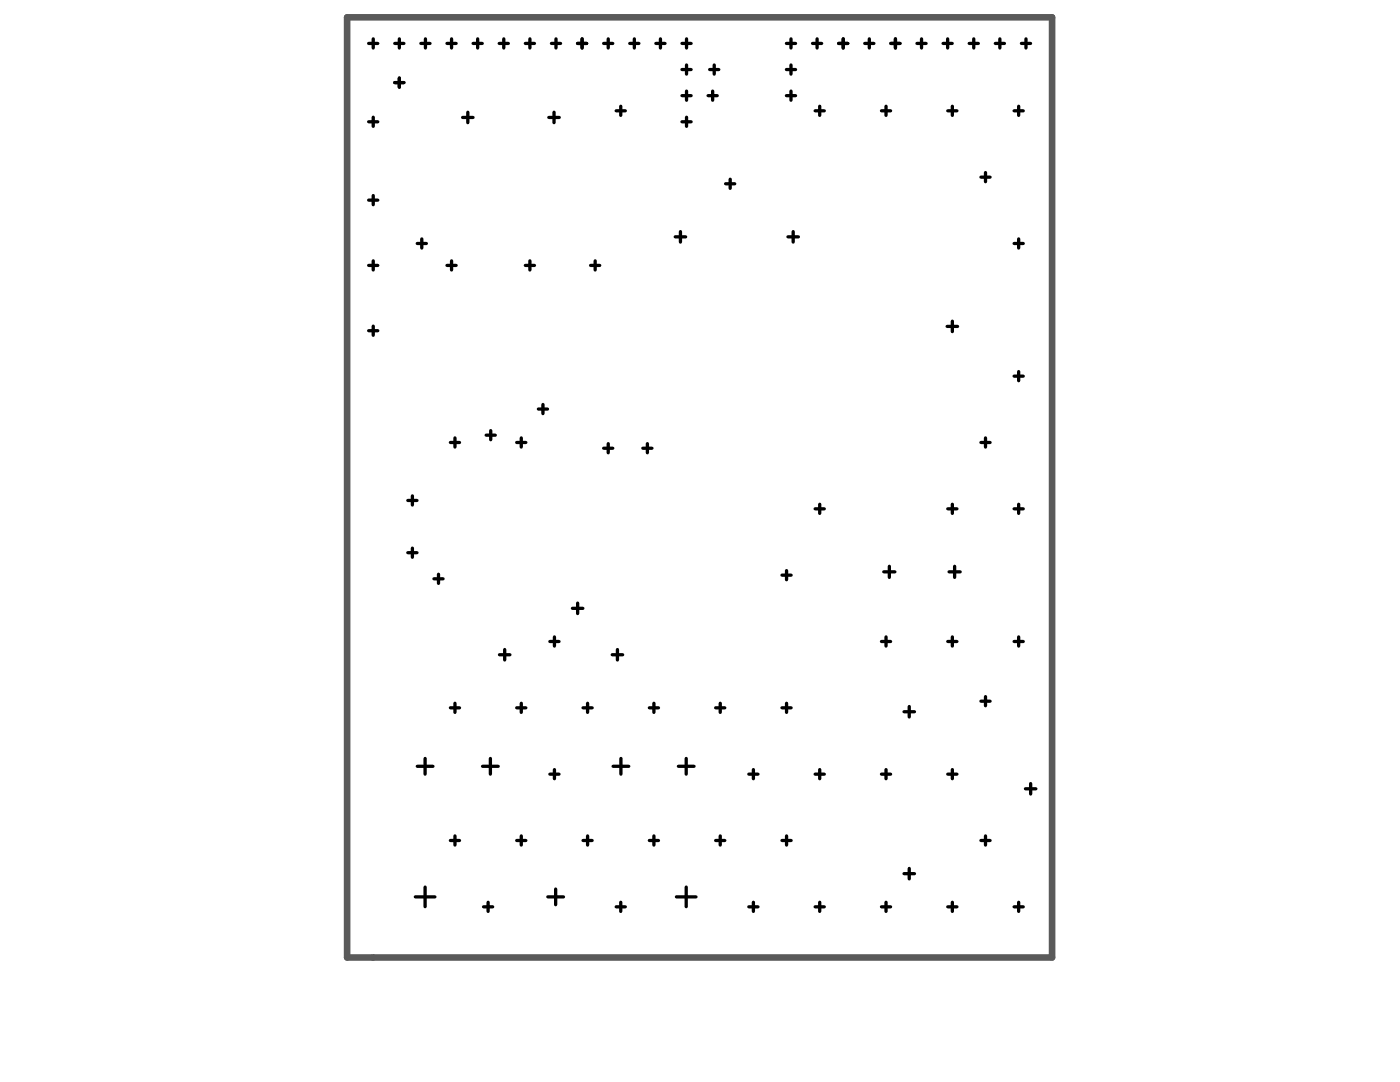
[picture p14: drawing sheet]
<svg xmlns="http://www.w3.org/2000/svg" width="279mm" height="216mm" viewBox="0 0 279 216" stroke-linecap="round" stroke-linejoin="round" font-family="sans-serif">
<path d="M69.3 3.5h140.7v187.6h-140.7z" fill="none" stroke="#5a5a5a" stroke-width="1.3"/>
<g fill="none" stroke="#000" stroke-width=".66">
<path d="M73.6 8.7h1.8M74.5 7.8v1.8M78.8 16.5h1.8M78.8 8.7h1.8M79.7 7.8v1.8M79.7 15.6v1.8M84 8.7h1.8M84.9 7.8v1.8M89.2 8.7h1.8M90.1 7.8v1.8M94.4 8.7h1.8M95.3 7.8v1.8"/>
<path d="M99.6 8.7h1.9M100.5 7.8v1.8M104.8 8.7h1.9M105.8 7.8v1.8M110 8.7h1.9M111 7.8v1.8M115.3 8.7h1.8M116.2 7.8v1.8M120.5 8.7h1.8M121.4 7.8v1.8M125.7 8.7h1.8M126.6 7.8v1.8"/>
<path d="M130.9 8.7h1.8M131.8 7.8v1.8M136.1 13.9h1.8M136.1 8.7h1.8M136.1 19.1h1.8M137 7.8v1.8M137 13v1.8M137 18.2v1.8M141.3 19.1h1.8M141.6 13.9h1.9M142.2 18.2v1.8M142.5 13v1.8"/>
<path d="M156.9 13.9h1.9M156.9 8.7h1.9M156.9 19.1h1.9M157.9 7.8v1.8M157.9 13v1.8M157.9 18.2v1.8M162.2 8.7h1.8M163.1 7.8v1.8M167.4 8.7h1.8M168.3 7.8v1.8M172.6 8.7h1.8M173.5 7.8v1.8"/>
<path d="M177.8 8.7h1.8M178.7 7.8v1.8M183 8.7h1.8M183.9 7.8v1.8M188.2 8.7h1.8M189.1 7.8v1.8M193.4 8.7h1.8M194.3 7.8v1.8M198.6 8.7h1.9M199.5 7.8v1.8M203.8 8.7h1.9M204.8 7.8v1.8"/>
<path d="M73.6 24.3h1.8M73.6 39.9h1.8M74.5 23.4v1.8M74.5 39v1.8M92.3 23.4h2.1M93.4 22.4v2.1M109.5 23.4h2.1M110.6 22.4v2.1M123 22.1h1.8M123.9 21.2v1.8M136.1 24.3h1.8M137 23.4v1.8"/>
<path d="M144.8 36.7h1.8M145.7 35.8v1.8M162.7 22.1h1.8M163.6 21.2v1.8M175.9 22.1h1.8M176.8 21.2v1.8M189.1 22.1h1.9M190.1 21.2v1.8M195.8 35.3h1.8M196.7 34.4v1.9M202.4 22.1h1.8M203.3 21.2v1.8"/>
<path d="M73.6 53h1.8M74.5 52v1.9M83.3 48.6h1.8M84.2 47.7v1.8M89.2 53h1.8M90.1 52v1.9M104.8 53h1.9M105.8 52v1.9M117.9 53h1.8M118.8 52v1.9M134.8 47.3h2M135.8 46.2v2.1"/>
<path d="M157.3 47.3h2M158.3 46.2v2.1M202.4 48.6h1.8M203.3 47.7v1.8M73.6 66h1.8M74.5 65.1v1.8M189 65.1h2.1M190.1 64.1v2.1M202.4 75.1h1.8M203.3 74.1v1.9M81.4 99.9h1.8M82.3 99v1.8"/>
<path d="M89.9 88.3h1.8M90.8 87.4v1.8M97 86.8h1.8M97.9 85.9v1.8M103.1 88.3h1.8M104 87.4v1.8M107.4 81.6h1.9M108.4 80.7v1.8M120.5 89.4h1.8M121.4 88.5v1.9M128.3 89.4h1.8M129.2 88.5v1.9"/>
<path d="M195.8 88.3h1.8M196.7 87.4v1.8M81.4 110.3h1.8M82.3 109.4v1.8M86.6 115.5h1.8M87.5 114.6v1.8M156.1 114.8h1.8M157 113.9v1.8M162.7 101.5h1.8M163.6 100.6v1.8M176.4 114.1h2.2M177.5 113v2.2"/>
<path d="M189.1 101.5h1.9M189.4 114.1h2.2M190.1 100.6v1.8M190.5 113v2.2M202.4 101.5h1.8M203.3 100.6v1.8M99.7 130.6h2.1M100.7 129.6v2.1M109.7 128h1.9M110.6 127.1v1.8M114.2 121.4h2.1M115.3 120.3v2.1"/>
<path d="M122.2 130.6h2.1M123.2 129.6v2.1M175.9 128h1.8M176.8 127.1v1.8M189.1 128h1.9M190.1 127.1v1.8M195.8 139.9h1.8M196.7 139v1.8M202.4 128h1.8M203.3 127.1v1.8M83.3 152.9h3.1M84.8 151.3v3.2"/>
<path d="M89.9 141.2h1.8M90.8 140.3v1.9M96.3 152.9h3.1M97.9 151.3v3.2M103.1 141.2h1.8M104 140.3v1.9M109.7 154.5h1.9M110.6 153.6v1.8M116.4 141.2h1.8M117.3 140.3v1.9M122.4 152.9h3.1M123.9 151.3v3.2"/>
<path d="M129.6 141.2h1.8M130.5 140.3v1.9M135.4 152.9h3.1M136.9 151.3v3.2M142.8 141.2h1.8M143.7 140.3v1.9M149.4 154.5h1.9M150.4 153.6v1.8M156.1 141.2h1.8M157 140.3v1.9M162.7 154.5h1.8M163.6 153.6v1.8"/>
<path d="M175.9 154.5h1.8M176.8 153.6v1.8M180.4 142h2.1M181.5 141v2.1M189.1 154.5h1.9M190.1 153.6v1.8M204.6 157.4h2.1M205.7 156.4v2M82.9 179h3.9M84.8 177v3.9M89.9 167.7h1.8M90.8 166.8v1.8"/>
<path d="M103.1 167.7h1.8M104 166.8v1.8M109.3 179h3.2M110.9 177.4v3.1M116.4 167.7h1.8M117.3 166.8v1.8M129.6 167.7h1.8M130.5 166.8v1.8M135 179h3.9M136.9 177v3.9M142.8 167.7h1.8M143.7 166.8v1.8"/>
<path d="M156.1 167.7h1.8M157 166.8v1.8M180.4 174.3h2.1M181.5 173.3v2.1M195.8 167.7h1.8M196.7 166.8v1.8M96.5 180.9h1.8M97.4 180v1.9M123 180.9h1.8M123.9 180v1.9M149.4 180.9h1.9M150.4 180v1.9"/>
<path d="M162.7 180.9h1.8M163.6 180v1.9M175.9 180.9h1.8M176.8 180v1.9M189.1 180.9h1.9M190.1 180v1.9M202.4 180.9h1.8M203.3 180v1.9"/>
</g>
</svg>
